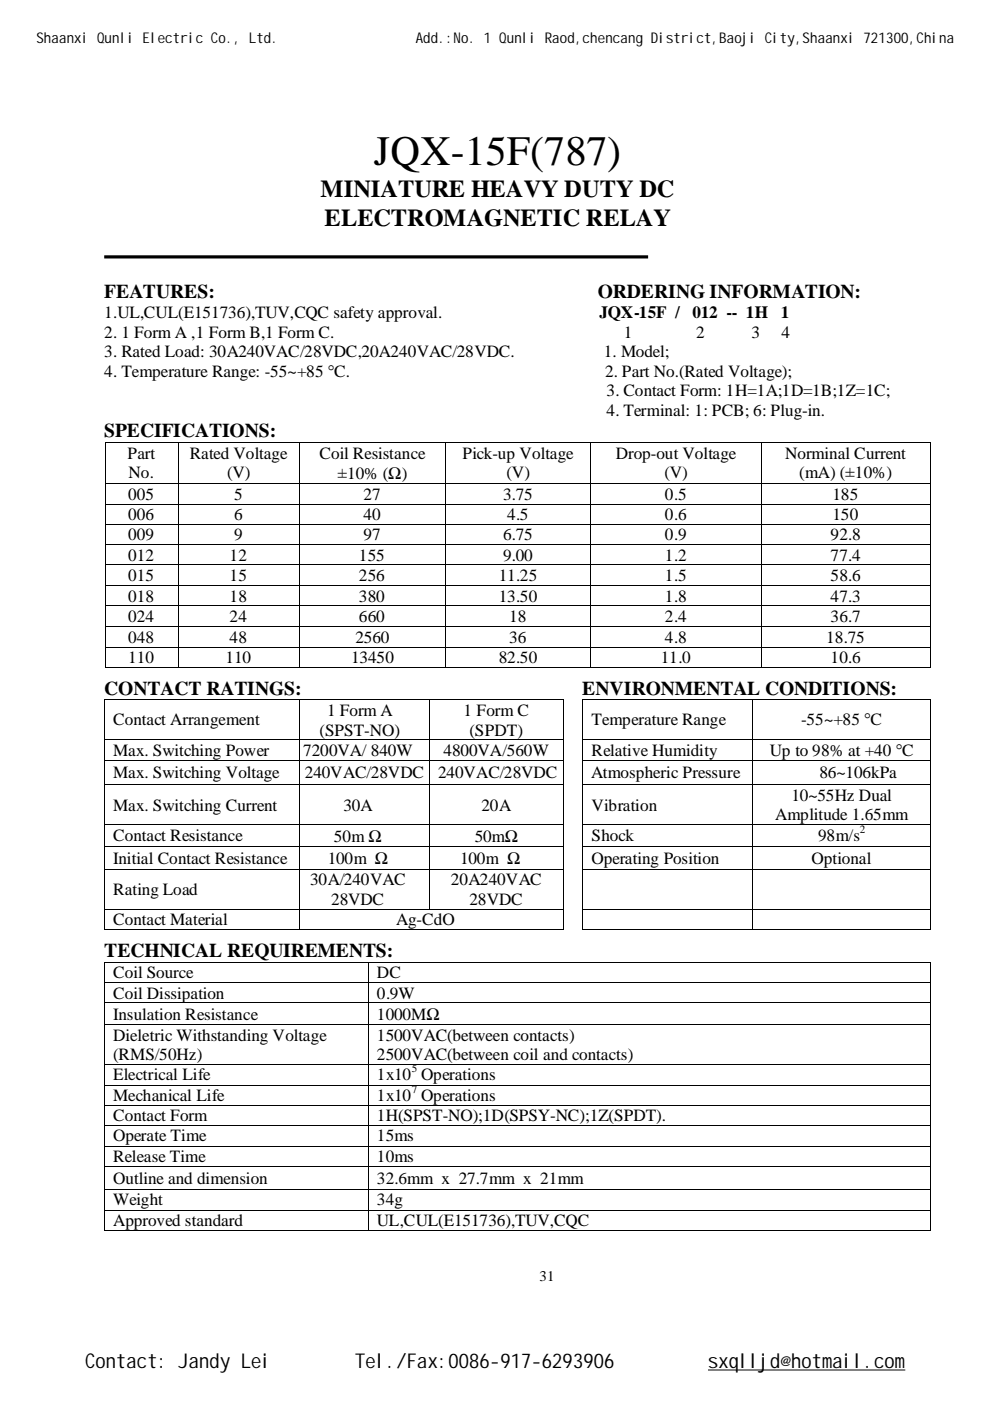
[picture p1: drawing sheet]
<svg xmlns="http://www.w3.org/2000/svg" width="210mm" height="297mm" viewBox="0 0 210 297" stroke-linecap="round" stroke-linejoin="round" font-family="sans-serif">
<defs><g id="words">
<text font-size="8.9" x="79.2" y="34.9">JQX-15F(787)</text>
<g font-size="5.2">
<text x="68" y="41.8">MINIATURE HEAVY DUTY DC</text>
<text x="68.8" y="47.9">ELECTROMAGNETIC RELAY</text>
</g>
<g font-size="4.3">
<text x="18" y="290.1">Contact: Jandy Lei</text>
<text x="75.3" y="290.1">Tel./Fax:0086-917-6293906</text>
<text x="150.1" y="290.1">sxqlljd@hotmail.com</text>
</g>
<g font-size="4.1">
<text x="22.1" y="63.1">FEATURES:</text>
<text x="126.7" y="63.1">ORDERING INFORMATION:</text>
<text x="22.1" y="92.7">SPECIFICATIONS:</text>
<text x="22.1" y="147.3">CONTACT RATINGS:</text>
<text x="123.4" y="147.3">ENVIRONMENTAL CONDITIONS:</text>
<text x="22.1" y="203">TECHNICAL REQUIREMENTS:</text>
</g>
<g font-size="3.6">
<text x="22.1" y="67.4">1.UL,CUL(E151736),TUV,CQC safety approval.</text>
<text x="22.1" y="71.6">2. 1 Form A ,1 Form B,1 Form C.</text>
<text x="127.1" y="67.4">JQX-15F /</text>
<text x="132.3" y="71.6">1</text>
<text x="146.8" y="67.4">012 -- 1H</text>
<text x="147.6" y="71.6">2</text>
<text x="159.4" y="71.6">3</text>
<text x="165.5" y="67.4">1</text>
<text x="165.7" y="71.6">4</text>
<text x="22.1" y="75.7">3. Rated Load: 30A240VAC/28VDC,20A240VAC/28VDC.</text>
<text x="128" y="75.7">1. Model;</text>
<text x="22.1" y="79.9">4. Temperature Range: -55~+85 °C.</text>
<text x="128.3" y="79.9">2. Part No.(Rated Voltage);</text>
<text x="128.6" y="84">3. Contact Form: 1H=1A;1D=1B;1Z=1C;</text>
<text x="128.6" y="88.2">4. Terminal: 1: PCB; 6: Plug-in.</text>
<text x="27" y="97.3">Part</text>
<text x="27.3" y="101.4">No.</text>
<text x="40.2" y="97.3">Rated Voltage</text>
<text x="48.2" y="101.4">(V)</text>
<text x="67.7" y="97.2">Coil Resistance</text>
<text x="71.6" y="101.5">±10% (Ω)</text>
<text x="98" y="97.3">Pick-up Voltage</text>
<text x="107.4" y="101.4">(V)</text>
<text x="130.6" y="97.3">Drop-out Voltage</text>
<text x="140.9" y="101.4">(V)</text>
<text x="166.5" y="97.3">Norminal Current</text>
<text x="169.4" y="101.4">(mA) (±10%)</text>
<text x="27.2" y="105.9">005</text>
<text x="49.6" y="105.9">5</text>
<text x="77" y="105.9">27</text>
<text x="106.7" y="105.9">3.75</text>
<text x="141" y="105.9">0.5</text>
<text x="176.5" y="105.9">185</text>
<text x="27.2" y="110.3">006</text>
<text x="49.6" y="110.3">6</text>
<text x="77" y="110.3">40</text>
<text x="107.5" y="110.3">4.5</text>
<text x="141" y="110.3">0.6</text>
<text x="176.5" y="110.3">150</text>
<text x="27.2" y="114.6">009</text>
<text x="27.2" y="118.9">012</text>
<text x="48.7" y="118.9">12</text>
<text x="49.6" y="114.6">9</text>
<text x="76.1" y="118.9">155</text>
<text x="77" y="114.6">97</text>
<text x="106.7" y="114.6">6.75</text>
<text x="106.7" y="118.9">9.00</text>
<text x="141" y="114.6">0.9</text>
<text x="141" y="118.9">1.2</text>
<text x="176.1" y="114.6">92.8</text>
<text x="176.1" y="118.9">77.4</text>
<text x="27.2" y="123.1">015</text>
<text x="48.7" y="123.1">15</text>
<text x="76.1" y="123.1">256</text>
<text x="105.7" y="123.1">11.25</text>
<text x="141" y="123.1">1.5</text>
<text x="176.1" y="123.1">58.6</text>
<text x="27.2" y="127.5">018</text>
<text x="27.2" y="131.9">024</text>
<text x="48.7" y="127.5">18</text>
<text x="48.7" y="131.9">24</text>
<text x="76.1" y="127.5">380</text>
<text x="76.1" y="131.9">660</text>
<text x="105.7" y="127.5">13.50</text>
<text x="107.9" y="131.9">18</text>
<text x="141" y="127.5">1.8</text>
<text x="141" y="131.9">2.4</text>
<text x="176.1" y="127.5">47.3</text>
<text x="176.1" y="131.9">36.7</text>
<text x="27.2" y="136.3">048</text>
<text x="48.7" y="136.3">48</text>
<text x="75.4" y="136.3">2560</text>
<text x="107.9" y="136.3">36</text>
<text x="141" y="136.3">4.8</text>
<text x="175.2" y="136.3">18.75</text>
<text x="27.2" y="140.6">110</text>
<text x="47.8" y="140.6">110</text>
<text x="74.4" y="140.6">13450</text>
<text x="105.7" y="140.6">82.50</text>
<text x="140.1" y="140.6">11.0</text>
<text x="176.1" y="140.6">10.6</text>
<text x="24" y="153.8">Contact Arrangement</text>
<text x="67.7" y="156">(SPST-NO)</text>
<text x="69.3" y="151.8">1 Form A</text>
<text x="98.3" y="151.8">1 Form C</text>
<text x="99.6" y="156">(SPDT)</text>
<text x="125.4" y="153.8">Temperature Range</text>
<text x="169.8" y="153.8">-55~+85 °C</text>
<text x="24" y="160.2">Max. Switching Power</text>
<text x="64.3" y="160.2">7200VA/ 840W</text>
<text x="94.1" y="160.2">4800VA/560W</text>
<text x="125.4" y="160.2">Relative Humidity</text>
<text x="163.2" y="160.2">Up to 98% at +40 °C</text>
<text x="24" y="165">Max. Switching Voltage</text>
<text x="64.6" y="165">240VAC/28VDC</text>
<text x="92.9" y="165">240VAC/28VDC</text>
<text x="125.3" y="165">Atmospheric Pressure</text>
<text x="173.7" y="165">86~106kPa</text>
<text x="24" y="171.9">Max. Switching Current</text>
<text x="72.8" y="171.9">30A</text>
<text x="102.1" y="171.9">20A</text>
<text x="125.4" y="171.9">Vibration</text>
<text x="164.3" y="173.9">Amplitude 1.65mm</text>
<text x="167.8" y="169.8">10~55Hz Dual</text>
<text x="24" y="178.3">Contact Resistance</text>
<text x="70.8" y="178.4">50m Ω</text>
<text x="100.7" y="178.4">50mΩ</text>
<text x="125.4" y="178.3">Shock</text>
<text x="173.5" y="178.3">98m/s</text>
<text x="24" y="183.2">Initial Contact Resistance</text>
<text x="69.5" y="183.2">100m Ω</text>
<text x="97.5" y="183.2">100m Ω</text>
<text x="125.4" y="183.2">Operating Position</text>
<text x="172" y="183.2">Optional</text>
<text x="24" y="189.9">Rating Load</text>
<text x="65.8" y="187.7">30A/240VAC</text>
<text x="70.2" y="191.9">28VDC</text>
<text x="95.6" y="187.7">20A240VAC</text>
<text x="99.6" y="191.9">28VDC</text>
<text x="24" y="196.2">Contact Material</text>
<text x="84" y="196.2">Ag-CdO</text>
<text x="24" y="207.4">Coil Source</text>
<text x="79.9" y="207.4">DC</text>
<text x="24" y="211.8">Coil Dissipation</text>
<text x="79.9" y="211.8">0.9W</text>
<text x="24" y="216.2">Insulation Resistance</text>
<text x="24" y="220.7">Dieletric Withstanding Voltage</text>
<text x="79.9" y="216.3">1000MΩ</text>
<text x="79.9" y="220.7">1500VAC(between contacts)</text>
<text x="24" y="224.7">(RMS/50Hz)</text>
<text x="79.9" y="224.7">2500VAC(between coil and contacts)</text>
<text x="24" y="229.1">Electrical Life</text>
<text x="24" y="233.5">Mechanical Life</text>
<text x="79.9" y="229.1">1x10 Operations</text>
<text x="79.9" y="233.5">1x10 Operations</text>
<text x="24" y="237.7">Contact Form</text>
<text x="79.9" y="237.7">1H(SPST-NO);1D(SPSY-NC);1Z(SPDT).</text>
<text x="24" y="242">Operate Time</text>
<text x="79.9" y="242">15ms</text>
<text x="24" y="246.3">Release Time</text>
<text x="24" y="251">Outline and dimension</text>
<text x="79.9" y="246.3">10ms</text>
<text x="79.9" y="251">32.6mm x 27.7mm x 21mm</text>
<text x="24" y="255.6">Weight</text>
<text x="79.9" y="255.6">34g</text>
<text x="24" y="260">Approved standard</text>
<text x="79.9" y="260">UL,CUL(E151736),TUV,CQC</text>
</g>
<g font-size="3.1">
<text x="7.7" y="9.1">Shaanxi Qunli Electric Co., Ltd.</text>
<text x="88.1" y="9.1">Add.:No. 1 Qunli Raod,chencang District,Baoji City,Shaanxi 721300,China</text>
<text x="114.4" y="271.6">31</text>
</g>
<g font-size="2.4">
<text x="182.3" y="176.6">2</text>
<text x="87.3" y="227.4">5</text>
<text x="87.3" y="231.7">7</text>
</g>
</g></defs>
<g fill="#000">
<path d="M22.2 93.8h.2v.1h-.2zM37.7 93.8h.1v.1h-.1zM63.4 93.8l.1 .1zM94.3 93.8l.1 .1zM125.2 93.8l.1 .1zM161.3 93.8h.2v.1h-.2zM197.3 93.8h.1v.1h-.1zM22.2 102.5h.2v.1h-.2zM22.2 106.8h.2v.2h-.2zM22.2 111.1h.2v.2h-.2zM22.2 115.4h.2v.2h-.2zM22.2 119.7h.2v.1h-.2z"/>
<path d="M37.7 102.5h.1v.1h-.1zM37.7 106.8h.1v.2h-.1zM37.7 111.1h.1v.2h-.1zM37.7 115.4h.1v.2h-.1zM37.7 119.7h.1v.1h-.1zM63.4 102.5l.1 .1zM63.4 106.8l.1 .2zM63.4 111.1l.1 .2zM63.4 115.4l.1 .2zM63.4 119.7l.1 .1zM94.3 102.5l.1 .1zM94.3 106.8l.1 .2z"/>
<path d="M94.3 111.1l.1 .2zM94.3 115.4l.1 .2zM94.3 119.7l.1 .1zM125.2 102.5l.1 .1zM125.2 106.8l.1 .2zM125.2 111.1l.1 .2zM125.2 115.4l.1 .2zM125.2 119.7l.1 .1zM161.3 102.5h.2v.1h-.2zM161.3 106.8h.2v.2h-.2zM161.3 111.1h.2v.2h-.2zM161.3 115.4h.2v.2h-.2z"/>
<path d="M161.3 119.7h.2v.1h-.2zM197.3 102.5h.1v.1h-.1zM197.3 106.8h.1v.2h-.1zM197.3 111.1h.1v.2h-.1zM197.3 115.4h.1v.2h-.1zM197.3 119.7h.1v.1h-.1zM22.2 124.1h.2v.1h-.2zM22.2 128.4h.2v.2h-.2zM22.2 132.8h.2v.2h-.2zM22.2 137.1h.2v.2h-.2zM37.7 124.1h.1v.1h-.1zM37.7 128.4h.1v.2h-.1z"/>
<path d="M37.7 132.8h.1v.2h-.1zM37.7 137.1h.1v.2h-.1zM63.4 124.1l.1 .1zM63.4 128.4l.1 .2zM63.4 132.8l.1 .2zM63.4 137.1l.1 .2zM94.3 124.1l.1 .1zM94.3 128.4l.1 .2zM94.3 132.8l.1 .2zM94.3 137.1l.1 .2zM125.2 124.1l.1 .1zM125.2 128.4l.1 .2z"/>
<path d="M125.2 132.8l.1 .2zM125.2 137.1l.1 .2zM161.3 124.1h.2v.1h-.2zM161.3 128.4h.2v.2h-.2zM161.3 132.8h.2v.2h-.2zM161.3 137.1h.2v.2h-.2zM197.3 124.1h.1v.1h-.1zM197.3 128.4h.1v.2h-.1zM197.3 132.8h.1v.2h-.1zM197.3 137.1h.1v.2h-.1zM22 148.3h.2v.1h-.2zM22 156.7h.2v.2h-.2z"/>
<path d="M22.2 141.4h.2v.2h-.2zM37.7 141.4h.1v.2h-.1zM63.4 141.4l.1 .2zM63.4 148.3l.1 .1zM63.4 156.7l.1 .2zM90.9 148.3h.2v.1h-.2zM90.9 156.7h.2v.2h-.2zM94.3 141.4l.1 .2zM119.4 148.3h.1v.1h-.1zM119.4 156.7h.1v.2h-.1zM123.4 148.3h.2v.1h-.2zM123.4 156.7h.2v.2h-.2z"/>
<path d="M125.2 141.4l.1 .2zM159.5 148.3h.2v.1h-.2zM159.5 156.7h.2v.2h-.2zM161.3 141.4h.2v.2h-.2zM197.3 141.4h.1v.2h-.1zM197.3 148.3h.1v.1h-.1zM197.3 156.7h.1v.2h-.1zM22 161.1h.2v.1h-.2zM22 166.3h.2v.2h-.2zM22 174.8h.2v.1h-.2zM22 179.4h.2v.1h-.2zM63.4 161.1l.1 .1z"/>
<path d="M63.4 166.3l.1 .2zM63.4 174.8l.1 .1zM63.4 179.4l.1 .1zM90.9 161.1h.2v.1h-.2zM90.9 166.3h.2v.2h-.2zM90.9 174.8h.2v.1h-.2zM90.9 179.4h.2v.1h-.2zM119.4 161.1h.1v.1h-.1zM119.4 166.3h.1v.2h-.1zM119.4 174.8h.1v.1h-.1zM119.4 179.4h.1v.1h-.1zM123.4 161.1h.2v.1h-.2z"/>
<path d="M123.4 166.3h.2v.2h-.2zM123.4 174.8h.2v.1h-.2zM123.4 179.4h.2v.1h-.2zM159.5 161.1h.2v.1h-.2zM159.5 166.3h.2v.2h-.2zM159.5 174.8h.2v.1h-.2zM159.5 179.4h.2v.1h-.2zM197.3 161.1h.1v.1h-.1zM197.3 166.3h.1v.2h-.1zM197.3 174.8h.1v.1h-.1zM197.3 179.4h.1v.1h-.1zM22 184.3l.2 .1z"/>
<path d="M22 192.7h.2v.2h-.2zM22 197h.2v.2h-.2zM63.4 184.3l.1 .1zM63.4 192.7l.1 .2zM63.4 197l.1 .2zM90.9 184.3l.2 .1zM90.9 192.7h.2v.2h-.2zM119.4 184.3l.1 .1zM119.4 192.7h.1v.2h-.1zM119.4 197h.1v.2h-.1zM123.4 184.3l.2 .1zM123.4 192.7h.2v.2h-.2z"/>
<path d="M123.4 197h.2v.2h-.2zM159.5 184.3l.2 .1zM159.5 192.7h.2v.2h-.2zM159.5 197h.2v.2h-.2zM197.3 184.3l.1 .1zM197.3 192.7h.1v.2h-.1zM197.3 197h.1v.2h-.1zM22 203.9h.2v.2h-.2zM22 208.3h.2v.2h-.2zM22 212.5h.2v.2h-.2zM22 217.2h.2v.2h-.2zM78.1 203.9h.1v.2h-.1z"/>
<path d="M78.1 208.3h.1v.2h-.1zM78.1 212.5h.1v.2h-.1zM78.1 217.2h.1v.2h-.1zM197.3 203.9h.1v.2h-.1zM197.3 208.3h.1v.2h-.1zM197.3 212.5h.1v.2h-.1zM197.3 217.2h.1v.2h-.1zM22 225.6h.2v.1h-.2zM22 230h.2v.2h-.2zM22 234.2h.2v.2h-.2zM22 238.5h.2v.2h-.2zM78.1 225.6h.1v.1h-.1z"/>
<path d="M78.1 230h.1v.2h-.1zM78.1 234.2h.1v.2h-.1zM78.1 238.5h.1v.2h-.1zM197.3 225.6h.1v.1h-.1zM197.3 230h.1v.2h-.1zM197.3 234.2h.1v.2h-.1zM197.3 238.5h.1v.2h-.1zM22 242.9l.2 .1zM22 247.2h.2v.1h-.2zM22 252.2h.2v.1h-.2zM22 256.5h.2v.2h-.2zM78.1 242.9l.1 .1z"/>
<path d="M78.1 247.2h.1v.1h-.1zM78.1 252.2h.1v.1h-.1zM78.1 256.5h.1v.2h-.1zM197.3 242.9l.1 .1zM197.3 247.2h.1v.1h-.1zM197.3 252.2h.1v.1h-.1zM197.3 256.5h.1v.2h-.1zM22 260.8h.2v.2h-.2zM78.1 260.8h.1v.2h-.1zM197.3 260.8h.1v.2h-.1z"/>
</g>
<g fill="none" stroke="#000" stroke-width=".21">
<path d="M22.3 93.9v8.6M22.4 93.8h15.3M37.8 93.9v8.6M37.8 93.8h25.6M63.5 93.9v8.6M63.5 93.8h30.8M94.4 93.9v8.6M94.4 93.8h30.8M125.3 93.9v8.6M125.3 93.8h36M161.4 93.9v8.6M161.5 93.8h35.8"/>
<path d="M197.4 93.9v8.6M22.3 102.6v4.2M22.3 107v4.1M22.3 111.3v4.1M22.3 115.6v4.1M22.3 119.8v4.3M22.4 102.6h15.3M22.4 106.9h15.3M22.4 111.2h15.3M22.4 115.5h15.3M22.4 119.7h15.3M37.8 102.6v4.2"/>
<path d="M37.8 107v4.1M37.8 111.3v4.1M37.8 115.6v4.1M37.8 119.8v4.3M37.8 102.6h25.6M37.8 106.9h25.6M37.8 111.2h25.6M37.8 115.5h25.6M37.8 119.7h25.6M63.5 102.6v4.2M63.5 107v4.1M63.5 111.3v4.1"/>
<path d="M63.5 115.6v4.1M63.5 119.8v4.3M63.5 102.6h30.8M63.5 106.9h30.8M63.5 111.2h30.8M63.5 115.5h30.8M63.5 119.7h30.8M94.4 102.6v4.2M94.4 107v4.1M94.4 111.3v4.1M94.4 115.6v4.1M94.4 119.8v4.3"/>
<path d="M94.4 102.6h30.8M94.4 106.9h30.8M94.4 111.2h30.8M94.4 115.5h30.8M94.4 119.7h30.8M125.3 102.6v4.2M125.3 107v4.1M125.3 111.3v4.1M125.3 115.6v4.1M125.3 119.8v4.3M125.3 102.6h36M125.3 106.9h36"/>
<path d="M125.3 111.2h36M125.3 115.5h36M125.3 119.7h36M161.4 102.6v4.2M161.4 107v4.1M161.4 111.3v4.1M161.4 115.6v4.1M161.4 119.8v4.3M161.5 102.6h35.8M161.5 106.9h35.8M161.5 111.2h35.8M161.5 115.5h35.8"/>
<path d="M161.5 119.7h35.8M197.4 102.6v4.2M197.4 107v4.1M197.4 111.3v4.1M197.4 115.6v4.1M197.4 119.8v4.3M22.3 124.2v4.2M22.3 128.6v4.2M22.3 133v4.1M22.3 137.3v4.1M22.4 124.1h15.3M22.4 128.5h15.3"/>
<path d="M22.4 132.9h15.3M22.4 137.2h15.3M37.8 124.2v4.2M37.8 128.6v4.2M37.8 133v4.1M37.8 137.3v4.1M37.8 124.1h25.6M37.8 128.5h25.6M37.8 132.9h25.6M37.8 137.2h25.6M63.5 124.2v4.2M63.5 128.6v4.2"/>
<path d="M63.5 133v4.1M63.5 137.3v4.1M63.5 124.1h30.8M63.5 128.5h30.8M63.5 132.9h30.8M63.5 137.2h30.8M94.4 124.2v4.2M94.4 128.6v4.2M94.4 133v4.1M94.4 137.3v4.1M94.4 124.1h30.8M94.4 128.5h30.8"/>
<path d="M94.4 132.9h30.8M94.4 137.2h30.8M125.3 124.2v4.2M125.3 128.6v4.2M125.3 133v4.1M125.3 137.3v4.1M125.3 124.1h36M125.3 128.5h36M125.3 132.9h36M125.3 137.2h36M161.4 124.2v4.2M161.4 128.6v4.2"/>
<path d="M161.4 133v4.1M161.4 137.3v4.1M161.5 124.1h35.8M161.5 128.5h35.8M161.5 132.9h35.8M161.5 137.2h35.8M197.4 124.2v4.2M197.4 128.6v4.2M197.4 133v4.1M197.4 137.3v4.1M22.1 148.4v8.3M22.1 156.9v4.2"/>
<path d="M22.2 148.4h41.2M22.2 156.8h41.2M22.4 141.5h15.3M37.8 141.5h25.6M63.5 148.4v8.3M63.5 156.9v4.2M63.5 141.5h30.8M63.5 148.4h27.4M63.5 156.8h27.4M91 148.4v8.3M91 156.9v4.2M91.1 148.4h28.3"/>
<path d="M91.1 156.8h28.3M94.4 141.5h30.8M119.5 148.4v8.3M119.5 156.9v4.2M123.5 148.4v8.3M123.5 156.9v4.2M123.6 148.4h35.9M123.6 156.8h35.9M125.3 141.5h36M159.6 148.4v8.3M159.6 156.9v4.2M159.7 148.4h37.6"/>
<path d="M159.7 156.8h37.6M161.5 141.5h35.8M197.4 148.4v8.3M197.4 156.9v4.2M22.1 161.2v5.1M22.1 166.5v8.3M22.1 174.9v4.5M22.1 179.5v4.8M22.2 161.1h41.2M22.2 166.4h41.2M22.2 174.9h41.2M22.2 179.4h41.2"/>
<path d="M63.5 161.2v5.1M63.5 166.5v8.3M63.5 174.9v4.5M63.5 179.5v4.8M63.5 161.1h27.4M63.5 166.4h27.4M63.5 174.9h27.4M63.5 179.4h27.4M91 161.2v5.1M91 166.5v8.3M91 174.9v4.5M91 179.5v4.8"/>
<path d="M91.1 161.1h28.3M91.1 166.4h28.3M91.1 174.9h28.3M91.1 179.4h28.3M119.5 161.2v5.1M119.5 166.5v8.3M119.5 174.9v4.5M119.5 179.5v4.8M123.5 161.2v5.1M123.5 166.5v8.3M123.5 174.9v4.5M123.5 179.5v4.8"/>
<path d="M123.6 161.1h35.9M123.6 166.4h35.9M123.6 174.9h35.9M123.6 179.4h35.9M159.6 161.2v5.1M159.6 166.5v8.3M159.6 174.9v4.5M159.6 179.5v4.8M159.7 161.1h37.6M159.7 166.4h37.6M159.7 174.9h37.6M159.7 179.4h37.6"/>
<path d="M197.4 161.2v5.1M197.4 166.5v8.3M197.4 174.9v4.5M197.4 179.5v4.8M22.1 184.4v8.3M22.1 192.9v4.1M22.2 184.4h41.2M22.2 192.8h41.2M22.2 197.1h41.2M63.5 184.4v8.3M63.5 192.9v4.1M63.5 184.4h27.4"/>
<path d="M63.5 192.8h27.4M63.5 197.1h55.9M91 184.4v8.3M91.1 184.4h28.3M91.1 192.8h28.3M119.5 184.4v8.3M119.5 192.9v4.1M123.5 184.4v8.3M123.5 192.9v4.1M123.6 184.4h35.9M123.6 192.8h35.9M123.6 197.1h35.9"/>
<path d="M159.6 184.4v8.3M159.6 192.9v4.1M159.7 184.4h37.6M159.7 192.8h37.6M159.7 197.1h37.6M197.4 184.4v8.3M197.4 192.9v4.1M22.1 204.1v4.2M22.1 208.5v4M22.1 212.7v4.5M22.1 217.4v8.2M22.2 204h55.9"/>
<path d="M22.2 208.4h55.9M22.2 212.6h55.9M22.2 217.3h55.9M78.1 204.1v4.2M78.1 208.5v4M78.1 212.7v4.5M78.1 217.4v8.2M78.2 204h119.1M78.2 208.4h119.1M78.2 212.6h119.1M78.2 217.3h119.1M197.4 204.1v4.2"/>
<path d="M197.4 208.5v4M197.4 212.7v4.5M197.4 217.4v8.2M22.1 225.7v4.3M22.1 230.2v4M22.1 234.4v4.1M22.1 238.7v4.2M22.2 225.7h55.9M22.2 230.1h55.9M22.2 234.3h55.9M22.2 238.6h55.9M78.1 225.7v4.3"/>
<path d="M78.1 230.2v4M78.1 234.4v4.1M78.1 238.7v4.2M78.2 225.7h119.1M78.2 230.1h119.1M78.2 234.3h119.1M78.2 238.6h119.1M197.4 225.7v4.3M197.4 230.2v4M197.4 234.4v4.1M197.4 238.7v4.2M22.1 243v4.2"/>
<path d="M22.1 247.3v4.9M22.1 252.3v4.2M22.1 256.7v4.1M22.2 243h55.9M22.2 247.3h55.9M22.2 252.3h55.9M22.2 256.6h55.9M78.1 243v4.2M78.1 247.3v4.9M78.1 252.3v4.2M78.1 256.7v4.1M78.2 243h119.1"/>
<path d="M78.2 247.3h119.1M78.2 252.3h119.1M78.2 256.6h119.1M197.4 243v4.2M197.4 247.3v4.9M197.4 252.3v4.2M197.4 256.7v4.1M22.2 260.9h55.9M78.2 260.9h119.1M150.1 290.5h41.8"/>
</g>
<path d="M22.1 54.5h115.3" fill="none" stroke="#000" stroke-width=".68" stroke-linecap="butt"/>
<use href="#words"/>
</svg>
